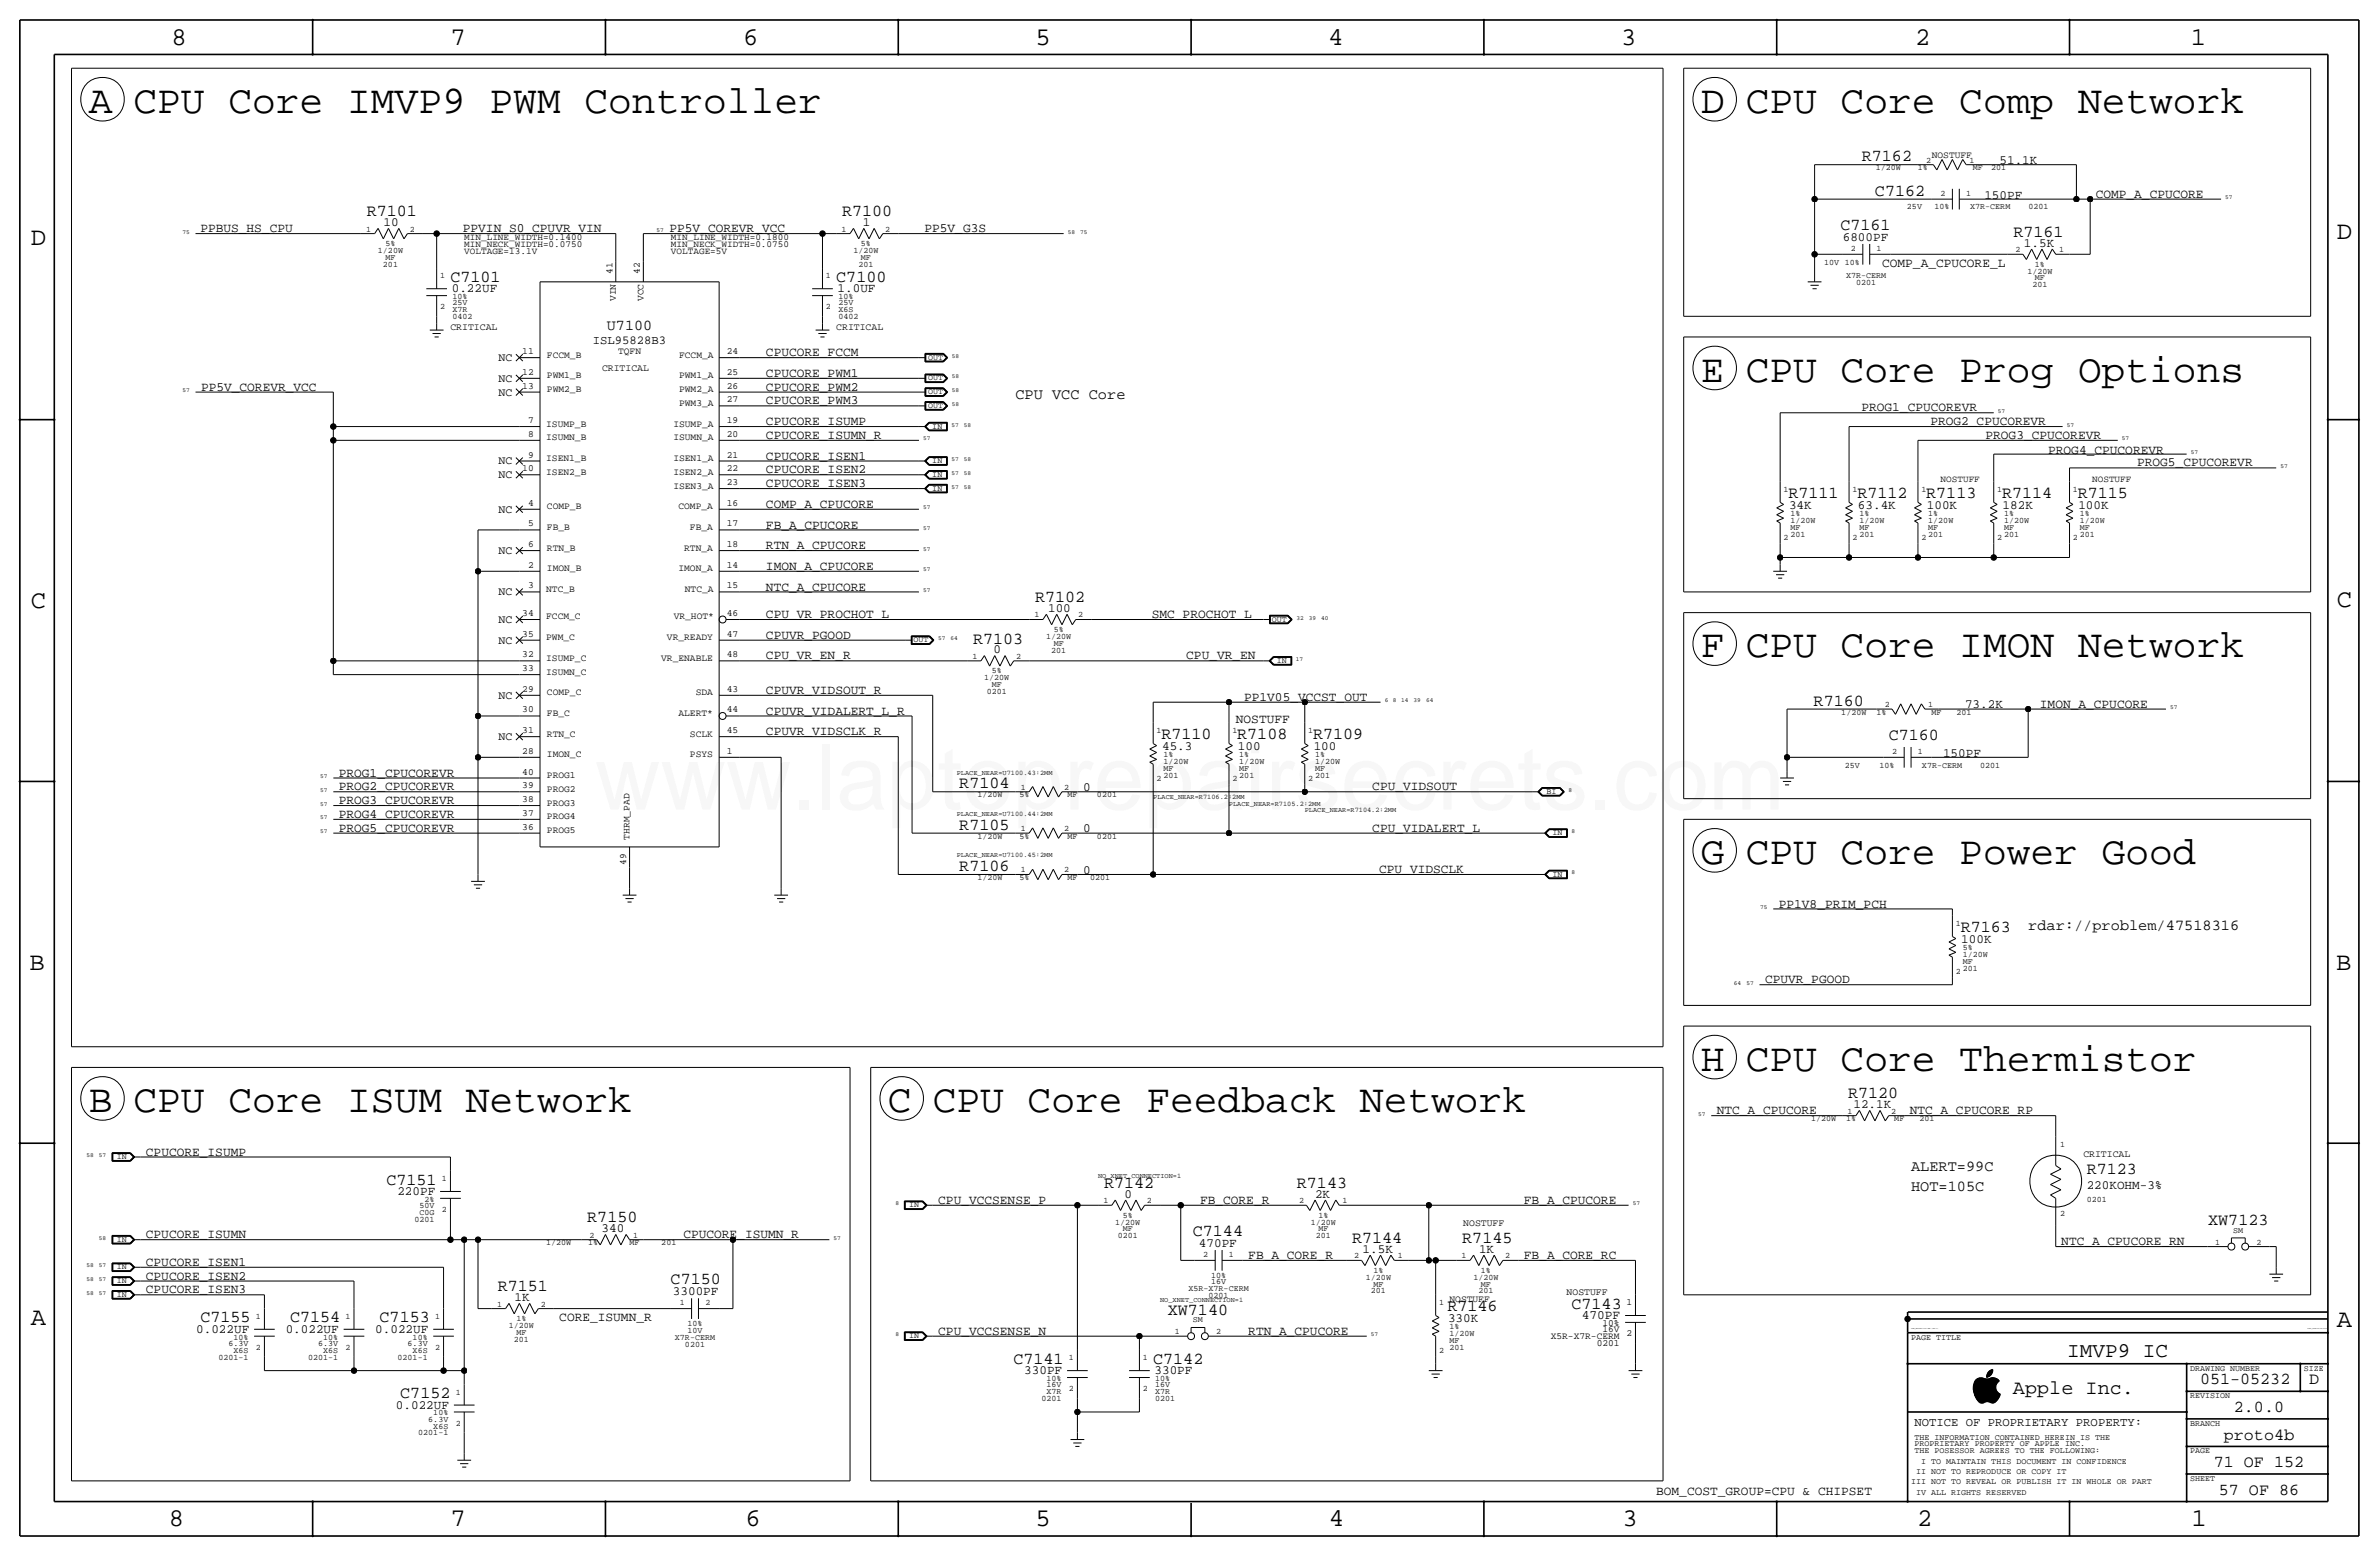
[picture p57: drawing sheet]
<svg xmlns="http://www.w3.org/2000/svg" width="877mm" height="574mm" viewBox="0 0 877 574" stroke-linecap="round" stroke-linejoin="round" font-family="sans-serif">
<defs><g id="words">
<text font-size="33.5" fill="#f00" x="219.3" y="298.4">www.laptoprepairsecrets.com</text>
<g font-size="14.6">
<text x="32.7" y="41.7">A CPU Core IMVP9 PWM Controller</text>
<text x="627.1" y="41.7">D CPU Core Comp Network</text>
<text x="627.1" y="140.7">E CPU Core Prog Options</text>
<text x="627.1" y="242.3">F CPU Core IMON Network</text>
<text x="627.1" y="318.5">G CPU Core Power Good</text>
<text x="627.1" y="394.7">H CPU Core Thermistor</text>
<text x="32.7" y="410">B CPU Core ISUM Network</text>
<text x="327.3" y="410">C CPU Core Feedback Network</text>
</g>
<g font-size="9.4">
<text x="63.2" y="16.5">8</text>
<text x="166.1" y="16.5">7</text>
<text x="274" y="16.5">6</text>
<text x="381.7" y="16.5">5</text>
<text x="489.7" y="16.5">4</text>
<text x="597.6" y="16.5">3</text>
<text x="706.1" y="16.5">2</text>
<text x="807.7" y="16.5">1</text>
<text x="861.5" y="88.1">D</text>
<text x="11.4" y="90.4">D</text>
<text x="11.4" y="224.3">C</text>
<text x="861.5" y="223.8">C</text>
<text x="10.9" y="357.6">B</text>
<text x="861.3" y="357.4">B</text>
<text x="11.4" y="488.4">A</text>
<text x="861.5" y="489.2">A</text>
<text x="62.2" y="562.6">8</text>
<text x="166.1" y="562.6">7</text>
<text x="274.8" y="562.6">6</text>
<text x="381.7" y="562.6">5</text>
<text x="489.9" y="562.6">4</text>
<text x="598.1" y="562.6">3</text>
<text x="706.8" y="562.6">2</text>
<text x="807.9" y="562.6">1</text>
</g>
<text font-size="7.7" x="762.1" y="500.1">IMVP9 IC</text>
<text font-size="7.4" x="742.1" y="513.9">Apple Inc.</text>
<g font-size="6.2">
<text x="686.4" y="59.4">R7162</text>
<text x="691.2" y="72.1">C7162</text>
<text x="135.2" y="79.8">R7101</text>
<text x="310.5" y="79.8">R7100</text>
<text x="678.5" y="84.8">C7161</text>
<text x="742.3" y="87.4">R7161</text>
<text x="166.1" y="103.9">C7101</text>
<text x="308.3" y="103.9">C7100</text>
<text x="659.3" y="183.6">R7111</text>
<text x="684.7" y="183.6">R7112</text>
<text x="710.1" y="183.6">R7113</text>
<text x="738.1" y="183.6">R7114</text>
<text x="766" y="183.6">R7115</text>
<text x="381.6" y="222">R7102</text>
<text x="358.7" y="237.2">R7103</text>
<text x="668.6" y="260.1">R7160</text>
<text x="428.2" y="272.5">R7110</text>
<text x="456.1" y="272.5">R7108</text>
<text x="484.1" y="272.5">R7109</text>
<text x="696.3" y="272.8">C7160</text>
<text x="353.7" y="290.6">R7104</text>
<text x="353.7" y="305.8">R7105</text>
<text x="353.7" y="321.1">R7106</text>
<text x="722.8" y="343.7">R7163</text>
<text x="681.3" y="404.9">R7120</text>
<text x="142.5" y="436.6">C7151</text>
<text x="407" y="437.9">R7142</text>
<text x="478.1" y="437.9">R7143</text>
<text x="769.3" y="432.8">R7123</text>
<text x="216.5" y="450.6">R7150</text>
<text x="439.8" y="455.7">C7144</text>
<text x="814.1" y="451.6">XW7123</text>
<text x="498.5" y="458.2">R7144</text>
<text x="539.1" y="458.2">R7145</text>
<text x="247.2" y="473.5">C7150</text>
<text x="183.5" y="476">R7151</text>
<text x="430.6" y="484.6">XW7140</text>
<text x="533.6" y="483.4">R7146</text>
<text x="579.4" y="482.3">C7143</text>
<text x="73.9" y="487.4">C7155</text>
<text x="106.9" y="487.4">C7154</text>
<text x="139.9" y="487.4">C7153</text>
<text x="373.6" y="502.7">C7141</text>
<text x="425.1" y="502.7">C7142</text>
<text x="147.6" y="515.4">C7152</text>
<text x="811.1" y="510.3">051-05232</text>
<text x="851.3" y="510.3">D</text>
<text x="823.6" y="520.4">2.0.0</text>
<text x="819.9" y="530.6">proto4b</text>
<text x="816.2" y="540.8">71 OF 152</text>
<text x="818" y="550.9">57 OF 86</text>
</g>
<g font-size="5.6">
<text x="223.8" y="121.7">U7100</text>
<text x="374.3" y="147.1">CPU VCC Core</text>
<text x="747.7" y="342.6">rdar://problem/47518316</text>
<text x="704.5" y="431.5">ALERT=99C</text>
<text x="704.5" y="439.2">HOT=105C</text>
</g>
<g font-size="4.7">
<text x="737.2" y="60.5">51.1K</text>
<text x="731.6" y="73.4">150PF</text>
<text x="772.6" y="72.9">COMP_A_CPUCORE</text>
<text x="141.4" y="83.3">10</text>
<text x="318.1" y="83.3">1</text>
<text x="73.9" y="85.6">PPBUS_HS_CPU</text>
<text x="170.6" y="85.6">PPVIN_S0_CPUVR_VIN</text>
<text x="246.8" y="85.6">PP5V_COREVR_VCC</text>
<text x="340.8" y="85.6">PP5V_G3S</text>
<text x="679.4" y="88.7">6800PF</text>
<text x="746.2" y="90.9">1.5K</text>
<text x="693.9" y="98.3">COMP_A_CPUCORE_L</text>
<text x="166.6" y="107.7">0.22UF</text>
<text x="308.8" y="107.7">1.0UF</text>
<text x="282.4" y="131.3">CPUCORE_FCCM</text>
<text x="282.4" y="138.9">CPUCORE_PWM1</text>
<text x="74.1" y="144">PP5V_COREVR_VCC</text>
<text x="282.4" y="144">CPUCORE_PWM2</text>
<text x="282.4" y="149.1">CPUCORE_PWM3</text>
<text x="686.3" y="151.6">PROG1_CPUCOREVR</text>
<text x="282.4" y="161.8">CPUCORE_ISUMN_R</text>
<text x="282.4" y="156.7">CPUCORE_ISUMP</text>
<text x="711.7" y="156.7">PROG2_CPUCOREVR</text>
<text x="732" y="161.8">PROG3_CPUCOREVR</text>
<text x="755.1" y="167.4">PROG4_CPUCOREVR</text>
<text x="282.4" y="169.4">CPUCORE_ISEN1</text>
<text x="787.9" y="171.9">PROG5_CPUCOREVR</text>
<text x="282.4" y="174.5">CPUCORE_ISEN2</text>
<text x="282.4" y="179.6">CPUCORE_ISEN3</text>
<text x="282.4" y="187.2">COMP_A_CPUCORE</text>
<text x="659.6" y="187.5">34K</text>
<text x="685" y="187.5">63.4K</text>
<text x="710.4" y="187.5">100K</text>
<text x="738.3" y="187.5">182K</text>
<text x="766.2" y="187.5">100K</text>
<text x="282.4" y="194.8">FB_A_CPUCORE</text>
<text x="282.4" y="202.4">RTN_A_CPUCORE</text>
<text x="282.4" y="210">IMON_A_CPUCORE</text>
<text x="282.4" y="217.7">NTC_A_CPUCORE</text>
<text x="282.4" y="227.8">CPU_VR_PROCHOT_L</text>
<text x="386.4" y="225.6">100</text>
<text x="424.6" y="227.8">SMC_PROCHOT_L</text>
<text x="282.4" y="235.4">CPUVR_PGOOD</text>
<text x="282.4" y="243.1">CPU_VR_EN_R</text>
<text x="366.3" y="240.8">0</text>
<text x="437.3" y="243.1">CPU_VR_EN</text>
<text x="282.4" y="255.8">CPUVR_VIDSOUT_R</text>
<text x="282.4" y="263.4">CPUVR_VIDALERT_L_R</text>
<text x="458.7" y="258.3">PP1V05_VCCST_OUT</text>
<text x="724.5" y="261.1">73.2K</text>
<text x="752.1" y="260.8">IMON_A_CPUCORE</text>
<text x="455.6" y="266.4">NOSTUFF</text>
<text x="282.4" y="271">CPUVR_VIDSCLK_R</text>
<text x="428.4" y="276.4">45.3</text>
<text x="456.4" y="276.4">100</text>
<text x="484.3" y="276.4">100</text>
<text x="716.3" y="279.2">150PF</text>
<text x="124.9" y="286.2">PROG1_CPUCOREVR</text>
<text x="124.9" y="291.3">PROG2_CPUCOREVR</text>
<text x="399.4" y="291.6">0</text>
<text x="505.9" y="291.3">CPU_VIDSOUT</text>
<text x="124.9" y="296.4">PROG3_CPUCOREVR</text>
<text x="124.9" y="301.5">PROG4_CPUCOREVR</text>
<text x="124.9" y="306.6">PROG5_CPUCOREVR</text>
<text x="399.4" y="306.8">0</text>
<text x="505.9" y="306.6">CPU_VIDALERT_L</text>
<text x="399.4" y="322.1">0</text>
<text x="508.5" y="321.8">CPU_VIDSCLK</text>
<text x="655.8" y="334.5">PP1V8_PRIM_PCH</text>
<text x="723.1" y="347.5">100K</text>
<text x="650.7" y="362.5">CPUVR_PGOOD</text>
<text x="632.9" y="410.7">NTC_A_CPUCORE</text>
<text x="683.3" y="408.4">12.1K</text>
<text x="704.1" y="410.7">NTC_A_CPUCORE_RP</text>
<text x="53.8" y="426">CPUCORE_ISUMP</text>
<text x="146.5" y="440.4">220PF</text>
<text x="345.9" y="443.7">CPU_VCCSENSE_P</text>
<text x="414.6" y="441.5">0</text>
<text x="442.4" y="443.7">FB_CORE_R</text>
<text x="484.8" y="441.5">2K</text>
<text x="561.8" y="443.7">FB_A_CPUCORE</text>
<text x="769.3" y="438.2">220KOHM-3%</text>
<text x="221.8" y="454.2">340</text>
<text x="53.8" y="456.4">CPUCORE_ISUMN</text>
<text x="251.9" y="456.4">CPUCORE_ISUMN_R</text>
<text x="442" y="459.5">470PF</text>
<text x="502.3" y="461.8">1.5K</text>
<text x="545.3" y="461.8">1K</text>
<text x="759.9" y="459">NTC_A_CPUCORE_RN</text>
<text x="53.8" y="466.6">CPUCORE_ISEN1</text>
<text x="460.2" y="464.1">FB_A_CORE_R</text>
<text x="561.8" y="464.1">FB_A_CORE_RC</text>
<text x="53.8" y="471.7">CPUCORE_ISEN2</text>
<text x="53.8" y="476.8">CPUCORE_ISEN3</text>
<text x="189.7" y="479.6">1K</text>
<text x="248.1" y="477.3">3300PF</text>
<text x="72.3" y="491.2">0.022UF</text>
<text x="105.3" y="491.2">0.022UF</text>
<text x="138.4" y="491.2">0.022UF</text>
<text x="206.2" y="486.9">CORE_ISUMN_R</text>
<text x="345.9" y="492">CPU_VCCSENSE_N</text>
<text x="460.2" y="492">RTN_A_CPUCORE</text>
<text x="533.8" y="487.2">330K</text>
<text x="583.2" y="486.2">470PF</text>
<text x="377.6" y="506.5">330PF</text>
<text x="425.6" y="506.5">330PF</text>
<text x="146" y="519.2">0.022UF</text>
<text x="610.6" y="550.9">BOM_COST_GROUP=CPU &amp; CHIPSET</text>
</g>
<g font-size="4.5">
<text x="218.6" y="126.8">ISL95828B3</text>
<text x="705.8" y="525.5">NOTICE OF PROPRIETARY PROPERTY:</text>
</g>
<g font-size="4.3">
<text x="183.8" y="133.1">NC</text>
<text x="183.8" y="140.7">NC</text>
<text x="183.8" y="145.8">NC</text>
<text x="183.8" y="171.2">NC</text>
<text x="183.8" y="176.3">NC</text>
<text x="183.8" y="189">NC</text>
<text x="183.8" y="204.2">NC</text>
<text x="183.8" y="219.5">NC</text>
<text x="183.8" y="229.6">NC</text>
<text x="183.8" y="237.2">NC</text>
<text x="183.8" y="257.6">NC</text>
<text x="183.8" y="272.8">NC</text>
</g>
<g font-size="3.6">
<text x="166.1" y="121.7">CRITICAL</text>
<text x="308.3" y="121.7">CRITICAL</text>
<text x="221.9" y="136.9">CRITICAL</text>
<text x="768.1" y="426.5">CRITICAL</text>
<text x="539.5" y="451.9">NOSTUFF</text>
<text x="577.6" y="477.3">NOSTUFF</text>
</g>
<g font-size="3.5">
<text x="712.2" y="58.1">NOSTUFF</text>
<text x="171.1" y="88.6">MIN_LINE_WIDTH=0.1400</text>
<text x="247.3" y="88.6">MIN_LINE_WIDTH=0.1800</text>
<text x="171.1" y="93.7">VOLTAGE=13.1V</text>
<text x="171.1" y="91.2">MIN_NECK_WIDTH=0.0750</text>
<text x="247.3" y="91.2">MIN_NECK_WIDTH=0.0750</text>
<text x="247.3" y="93.7">VOLTAGE=5V</text>
<text x="225.8" y="101.1" transform="rotate(-90 225.8 101.1)">41</text>
<text x="235.9" y="101.1" transform="rotate(-90 235.9 101.1)">42</text>
<text x="227" y="111" transform="rotate(-90 227 111)">VIN</text>
<text x="237.2" y="111" transform="rotate(-90 237.2 111)">VCC</text>
<text x="192.6" y="130.5">11</text>
<text x="201.6" y="131.8">FCCM_B</text>
<text x="227.9" y="130.5">TQFN</text>
<text x="250.4" y="131.8">FCCM_A</text>
<text x="267.9" y="130.5">24</text>
<text x="192.6" y="143.2">13</text>
<text x="192.6" y="138.2">12</text>
<text x="201.6" y="139.4">PWM1_B</text>
<text x="250.4" y="139.4">PWM1_A</text>
<text x="267.9" y="143.2">26</text>
<text x="267.9" y="138.2">25</text>
<text x="201.6" y="144.5">PWM2_B</text>
<text x="250.4" y="149.6">PWM3_A</text>
<text x="250.4" y="144.5">PWM2_A</text>
<text x="267.9" y="148.3">27</text>
<text x="194.7" y="155.9">7</text>
<text x="267.9" y="155.9">19</text>
<text x="194.7" y="161">8</text>
<text x="201.4" y="157.2">ISUMP_B</text>
<text x="248.3" y="157.2">ISUMP_A</text>
<text x="267.9" y="161">20</text>
<text x="201.4" y="162.3">ISUMN_B</text>
<text x="248.3" y="162.3">ISUMN_A</text>
<text x="192.6" y="173.7">10</text>
<text x="194.7" y="168.6">9</text>
<text x="201.4" y="169.9">ISEN1_B</text>
<text x="248.3" y="169.9">ISEN1_A</text>
<text x="267.9" y="173.7">22</text>
<text x="267.9" y="168.6">21</text>
<text x="201.4" y="175">ISEN2_B</text>
<text x="248.3" y="175">ISEN2_A</text>
<text x="267.9" y="178.8">23</text>
<text x="715.4" y="177.5">NOSTUFF</text>
<text x="771.3" y="177.5">NOSTUFF</text>
<text x="248.3" y="180.1">ISEN3_A</text>
<text x="194.7" y="186.4">4</text>
<text x="201.6" y="187.7">COMP_B</text>
<text x="250.1" y="187.7">COMP_A</text>
<text x="267.9" y="186.4">16</text>
<text x="194.7" y="194">5</text>
<text x="201.6" y="195.3">FB_B</text>
<text x="254.4" y="195.3">FB_A</text>
<text x="267.9" y="194">17</text>
<text x="194.7" y="201.7">6</text>
<text x="201.6" y="202.9">RTN_B</text>
<text x="252.2" y="202.9">RTN_A</text>
<text x="267.9" y="201.7">18</text>
<text x="194.7" y="209.3">2</text>
<text x="267.9" y="209.3">14</text>
<text x="201.6" y="210.6">IMON_B</text>
<text x="250.1" y="210.6">IMON_A</text>
<text x="194.7" y="216.9">3</text>
<text x="201.4" y="218.2">NTC_B</text>
<text x="252.5" y="218.2">NTC_A</text>
<text x="267.9" y="216.9">15</text>
<text x="192.6" y="227.1">34</text>
<text x="267.9" y="227.1">46</text>
<text x="201.4" y="228.3">FCCM_C</text>
<text x="248.4" y="228.3">VR_HOT*</text>
<text x="192.6" y="234.7">35</text>
<text x="201.4" y="236">PWM_C</text>
<text x="245.9" y="236">VR_READY</text>
<text x="267.9" y="234.7">47</text>
<text x="192.6" y="242.3">32</text>
<text x="201.4" y="243.6">ISUMP_C</text>
<text x="243.8" y="243.6">VR_ENABLE</text>
<text x="267.9" y="242.3">48</text>
<text x="192.6" y="247.4">33</text>
<text x="201.4" y="248.7">ISUMN_C</text>
<text x="192.6" y="255">29</text>
<text x="201.6" y="256.3">COMP_C</text>
<text x="256.5" y="256.3">SDA</text>
<text x="267.9" y="255">43</text>
<text x="192.6" y="262.6">30</text>
<text x="201.6" y="263.9">FB_C</text>
<text x="250.1" y="263.9">ALERT*</text>
<text x="267.9" y="262.6">44</text>
<text x="192.6" y="270.2">31</text>
<text x="201.6" y="271.5">RTN_C</text>
<text x="254.4" y="271.5">SCLK</text>
<text x="267.9" y="270.2">45</text>
<text x="192.6" y="277.9">28</text>
<text x="201.6" y="279.1">IMON_C</text>
<text x="254.4" y="279.1">PSYS</text>
<text x="267.9" y="277.9">1</text>
<text x="192.6" y="285.5">40</text>
<text x="201.6" y="286.8">PROG1</text>
<text x="192.6" y="290.6">39</text>
<text x="201.6" y="291.8">PROG2</text>
<text x="192.6" y="295.6">38</text>
<text x="201.6" y="296.9">PROG3</text>
<text x="192.6" y="305.8">36</text>
<text x="192.6" y="300.7">37</text>
<text x="201.6" y="302">PROG4</text>
<text x="201.6" y="307.1">PROG5</text>
<text x="232.1" y="309.5" transform="rotate(-90 232.1 309.5)">THRM_PAD</text>
<text x="230.8" y="318.8" transform="rotate(-90 230.8 318.8)">49</text>
<text x="534.4" y="479.8">NOSTUFF</text>
<text x="599.6" y="481.1">1</text>
<text x="590.8" y="491">16V</text>
<text x="590.8" y="488.7">10%</text>
<text x="571.7" y="493.5">X5R-X7R-CERM</text>
<text x="588.6" y="496.1">0201</text>
<text x="599.6" y="492.5">2</text>
</g>
<g font-size="3.1">
<text x="710.1" y="59.9">2</text>
<text x="726.1" y="59.9">1</text>
<text x="691.5" y="62.7">1/20W</text>
<text x="707" y="62.7">1%</text>
<text x="727.3" y="62.7">MF</text>
<text x="734" y="62.7">201</text>
<text x="703" y="77.2">25V</text>
<text x="713.2" y="77.2">10%</text>
<text x="715.4" y="72.1">2</text>
<text x="724.9" y="72.1">1</text>
<text x="726.4" y="77.2">X7R-CERM</text>
<text x="747.8" y="77.2">0201</text>
<text x="135" y="85.3">1</text>
<text x="151.1" y="85.3">2</text>
<text x="310.3" y="85.3">1</text>
<text x="326.3" y="85.3">2</text>
<text x="139.3" y="93.2">1/20W</text>
<text x="142.1" y="90.7">5%</text>
<text x="142.1" y="95.8">MF</text>
<text x="314.6" y="93.2">1/20W</text>
<text x="317.4" y="90.7">5%</text>
<text x="317.4" y="95.8">MF</text>
<text x="682.4" y="92.5">2</text>
<text x="691.8" y="92.5">1</text>
<text x="743.1" y="93">2</text>
<text x="759.2" y="93">1</text>
<text x="141.2" y="98.3">201</text>
<text x="316.5" y="98.3">201</text>
<text x="672.6" y="97.5">10V 10%</text>
<text x="747.4" y="100.8">1/20W</text>
<text x="750.2" y="98.3">1%</text>
<text x="162.3" y="102.6">1</text>
<text x="304.5" y="102.6">1</text>
<text x="680.6" y="102.6">X7R-CERM</text>
<text x="684.3" y="105.2">0201</text>
<text x="749.3" y="105.9">201</text>
<text x="750.2" y="103.4">MF</text>
<text x="166.8" y="110.2">10%</text>
<text x="166.8" y="112.5">25V</text>
<text x="309.1" y="110.2">10%</text>
<text x="309.1" y="112.5">25V</text>
<text x="162.3" y="114">2</text>
<text x="166.8" y="115.1">X7R</text>
<text x="166.8" y="117.6">0402</text>
<text x="304.5" y="114">2</text>
<text x="309.1" y="115.1">X6S</text>
<text x="309.1" y="117.6">0402</text>
<text x="342.1" y="132.6">OUT</text>
<text x="342.1" y="140.2">OUT</text>
<text x="342.1" y="145.3">OUT</text>
<text x="342.1" y="150.4">OUT</text>
<text x="343.7" y="158">IN</text>
<text x="343.7" y="170.7">IN</text>
<text x="343.7" y="175.8">IN</text>
<text x="343.7" y="180.8">IN</text>
<text x="657.6" y="181.4">1</text>
<text x="683" y="181.4">1</text>
<text x="708.4" y="181.4">1</text>
<text x="736.3" y="181.4">1</text>
<text x="764.2" y="181.4">1</text>
<text x="660.1" y="190.2">1%</text>
<text x="685.5" y="190.2">1%</text>
<text x="710.9" y="190.2">1%</text>
<text x="738.8" y="190.2">1%</text>
<text x="766.8" y="190.2">1%</text>
<text x="660.1" y="192.8">1/20W</text>
<text x="660.1" y="195.3">MF</text>
<text x="660.1" y="197.9">201</text>
<text x="685.5" y="197.9">201</text>
<text x="685.5" y="195.3">MF</text>
<text x="685.5" y="192.8">1/20W</text>
<text x="710.9" y="197.9">201</text>
<text x="710.9" y="195.3">MF</text>
<text x="710.9" y="192.8">1/20W</text>
<text x="738.8" y="197.9">201</text>
<text x="738.8" y="195.3">MF</text>
<text x="738.8" y="192.8">1/20W</text>
<text x="766.8" y="197.9">201</text>
<text x="766.8" y="195.3">MF</text>
<text x="766.8" y="192.8">1/20W</text>
<text x="657.6" y="199.1">2</text>
<text x="683" y="199.1">2</text>
<text x="708.4" y="199.1">2</text>
<text x="736.3" y="199.1">2</text>
<text x="764.2" y="199.1">2</text>
<text x="381.4" y="227.6">1</text>
<text x="397.5" y="227.6">2</text>
<text x="388.5" y="232.9">5%</text>
<text x="468.8" y="229.1">OUT</text>
<text x="336.8" y="236.7">OUT</text>
<text x="385.7" y="235.5">1/20W</text>
<text x="388.5" y="238">MF</text>
<text x="358.5" y="242.8">1</text>
<text x="374.6" y="242.8">2</text>
<text x="387.6" y="240.5">201</text>
<text x="470.7" y="244.3">IN</text>
<text x="362.9" y="250.7">1/20W</text>
<text x="365.6" y="248.2">5%</text>
<text x="363.8" y="255.8">0201</text>
<text x="365.6" y="253.2">MF</text>
<text x="678.8" y="263.4">1/20W</text>
<text x="691.8" y="263.4">1%</text>
<text x="694.8" y="260.6">2</text>
<text x="710.9" y="260.6">1</text>
<text x="712.1" y="263.4">MF</text>
<text x="721.3" y="263.4">201</text>
<text x="426.4" y="270.3">1</text>
<text x="454.4" y="270.3">1</text>
<text x="482.3" y="270.3">1</text>
<text x="429" y="281.7">1/20W</text>
<text x="429" y="279.1">1%</text>
<text x="456.9" y="279.1">1%</text>
<text x="456.9" y="281.7">1/20W</text>
<text x="484.8" y="281.7">1/20W</text>
<text x="484.8" y="279.1">1%</text>
<text x="697.6" y="277.9">2</text>
<text x="707.1" y="277.9">1</text>
<text x="429" y="284.2">MF</text>
<text x="429" y="286.8">201</text>
<text x="456.9" y="284.2">MF</text>
<text x="456.9" y="286.8">201</text>
<text x="484.8" y="284.2">MF</text>
<text x="484.8" y="286.8">201</text>
<text x="680.2" y="283">25V</text>
<text x="692.9" y="283">10%</text>
<text x="708.6" y="283">X7R-CERM</text>
<text x="730.1" y="283">0201</text>
<text x="360.3" y="293.9">1/20W</text>
<text x="375.8" y="293.9">5%</text>
<text x="376.3" y="291.1">1</text>
<text x="392.4" y="291.1">2</text>
<text x="393.6" y="293.9">MF</text>
<text x="404.4" y="293.9">0201</text>
<text x="426.4" y="288">2</text>
<text x="454.4" y="288">2</text>
<text x="482.3" y="288">2</text>
<text x="570.2" y="292.6">BI</text>
<text x="360.3" y="309.1">1/20W</text>
<text x="375.8" y="309.1">5%</text>
<text x="376.3" y="306.3">1</text>
<text x="392.4" y="306.3">2</text>
<text x="393.6" y="309.1">MF</text>
<text x="404.4" y="309.1">0201</text>
<text x="572.3" y="307.8">IN</text>
<text x="376.3" y="321.6">1</text>
<text x="392.4" y="321.6">2</text>
<text x="572.3" y="323.1">IN</text>
<text x="360.3" y="324.4">1/20W</text>
<text x="375.8" y="324.4">5%</text>
<text x="393.6" y="324.4">MF</text>
<text x="401.9" y="324.4">0201</text>
<text x="721.1" y="341.4">1</text>
<text x="723.6" y="352.8">1/20W</text>
<text x="723.6" y="350.3">5%</text>
<text x="721.1" y="359.2">2</text>
<text x="723.6" y="357.9">201</text>
<text x="723.6" y="355.3">MF</text>
<text x="667.7" y="413.3">1/20W</text>
<text x="680.6" y="413.3">1%</text>
<text x="681.1" y="410.5">1</text>
<text x="697.2" y="410.5">2</text>
<text x="698.4" y="413.3">MF</text>
<text x="707.6" y="413.3">201</text>
<text x="759.5" y="422.7">1</text>
<text x="43.1" y="427.2">IN</text>
<text x="162.9" y="435.4">1</text>
<text x="156.5" y="443">2%</text>
<text x="406.8" y="443.5">1</text>
<text x="422.9" y="443.5">2</text>
<text x="478.9" y="443.5">2</text>
<text x="495" y="443.5">1</text>
<text x="769.3" y="443">0201</text>
<text x="154.7" y="447.8">C0G</text>
<text x="154.7" y="445.3">50V</text>
<text x="162.9" y="446.8">2</text>
<text x="335.2" y="445">IN</text>
<text x="413.9" y="448.8">5%</text>
<text x="486" y="448.8">1%</text>
<text x="759.5" y="448.1">2</text>
<text x="152.8" y="450.3">0201</text>
<text x="411.1" y="451.4">1/20W</text>
<text x="413.9" y="453.9">MF</text>
<text x="483.3" y="451.4">1/20W</text>
<text x="486" y="453.9">MF</text>
<text x="823.3" y="454.4">SM</text>
<text x="43.1" y="457.7">IN</text>
<text x="201.3" y="459">1/20W</text>
<text x="216.8" y="459">1%</text>
<text x="217.3" y="456.2">2</text>
<text x="232" y="459">MF</text>
<text x="233.4" y="456.2">1</text>
<text x="243.8" y="459">201</text>
<text x="412" y="456.4">0201</text>
<text x="485.1" y="456.4">201</text>
<text x="816.7" y="458.7">1</text>
<text x="831.9" y="458.7">2</text>
<text x="43.1" y="467.9">IN</text>
<text x="443.6" y="463.3">2</text>
<text x="453.1" y="463.3">1</text>
<text x="499.2" y="463.8">2</text>
<text x="515.3" y="463.8">1</text>
<text x="538.9" y="463.8">1</text>
<text x="554.9" y="463.8">2</text>
<text x="43.1" y="472.9">IN</text>
<text x="446.5" y="470.9">10%</text>
<text x="446.5" y="473.5">16V</text>
<text x="503.6" y="471.7">1/20W</text>
<text x="506.4" y="469.1">1%</text>
<text x="543.2" y="471.7">1/20W</text>
<text x="546" y="469.1">1%</text>
<text x="43.1" y="478">IN</text>
<text x="438.2" y="476">X5R-X7R-CERM</text>
<text x="445.6" y="478.5">0201</text>
<text x="505.4" y="476.8">201</text>
<text x="506.4" y="474.2">MF</text>
<text x="545.1" y="476.8">201</text>
<text x="546" y="474.2">MF</text>
<text x="183.3" y="481.6">1</text>
<text x="199.3" y="481.6">2</text>
<text x="250.6" y="481.1">1</text>
<text x="260" y="481.1">2</text>
<text x="530.6" y="481.1">1</text>
<text x="94.4" y="486.2">1</text>
<text x="127.4" y="486.2">1</text>
<text x="160.4" y="486.2">1</text>
<text x="187.6" y="489.5">1/20W</text>
<text x="190.4" y="486.9">1%</text>
<text x="190.4" y="492">MF</text>
<text x="253.5" y="488.7">10%</text>
<text x="253.5" y="491.2">10V</text>
<text x="433.1" y="491.7">1</text>
<text x="439.8" y="487.4">SM</text>
<text x="448.4" y="491.7">2</text>
<text x="534.4" y="490">1%</text>
<text x="84.2" y="496.1">6.3V</text>
<text x="86.1" y="493.8">10%</text>
<text x="94.4" y="497.6">2</text>
<text x="117.3" y="496.1">6.3V</text>
<text x="119.1" y="493.8">10%</text>
<text x="127.4" y="497.6">2</text>
<text x="150.3" y="496.1">6.3V</text>
<text x="152.1" y="493.8">10%</text>
<text x="160.4" y="497.6">2</text>
<text x="189.5" y="494.5">201</text>
<text x="248.8" y="493.8">X7R-CERM</text>
<text x="252.5" y="496.3">0201</text>
<text x="335.2" y="493.3">IN</text>
<text x="534.4" y="497.6">201</text>
<text x="534.4" y="495">MF</text>
<text x="534.4" y="492.5">1/20W</text>
<text x="704.5" y="493.8">PAGE TITLE</text>
<text x="80.5" y="501.1">0201-1</text>
<text x="86.1" y="498.6">X6S</text>
<text x="113.6" y="501.1">0201-1</text>
<text x="119.1" y="498.6">X6S</text>
<text x="146.6" y="501.1">0201-1</text>
<text x="152.1" y="498.6">X6S</text>
<text x="394.1" y="501.4">1</text>
<text x="421.3" y="501.4">1</text>
<text x="530.6" y="498.9">2</text>
<text x="385.8" y="509">10%</text>
<text x="425.9" y="509">10%</text>
<text x="807.4" y="505.2">DRAWING NUMBER</text>
<text x="849.3" y="505.2">SIZE</text>
<text x="168" y="514.1">1</text>
<text x="385.8" y="511.3">16V</text>
<text x="385.8" y="513.8">X7R</text>
<text x="394.1" y="512.8">2</text>
<text x="421.3" y="512.8">2</text>
<text x="425.9" y="513.8">X7R</text>
<text x="425.9" y="511.3">16V</text>
<text x="807.4" y="515.4">REVISION</text>
<text x="159.8" y="521.7">10%</text>
<text x="384" y="516.4">0201</text>
<text x="425.9" y="516.4">0201</text>
<text x="157.9" y="524">6.3V</text>
<text x="159.8" y="526.5">X6S</text>
<text x="168" y="525.5">2</text>
<text x="807.4" y="525.5">BRANCH</text>
<text x="154.2" y="529.1">0201-1</text>
<text x="705.8" y="533.1">PROPRIETARY PROPERTY OF APPLE INC.</text>
<text x="705.8" y="530.6">THE INFORMATION CONTAINED HEREIN IS THE</text>
<text x="705.8" y="535.7">THE POSESSOR AGREES TO THE FOLLOWING:</text>
<text x="708.2" y="539.5">I TO MAINTAIN THIS DOCUMENT IN CONFIDENCE</text>
<text x="807.4" y="535.7">PAGE</text>
<text x="706.4" y="543.3">II NOT TO REPRODUCE OR COPY IT</text>
<text x="807.4" y="545.8">SHEET</text>
<text x="704.5" y="547.1">III NOT TO REVEAL OR PUBLISH IT IN WHOLE OR PART</text>
<text x="706.4" y="550.9">IV ALL RIGHTS RESERVED</text>
</g>
<g font-size="2.6">
<text x="352.8" y="285.5">PLACE_NEAR=U7100.43:2MM</text>
<text x="425.1" y="294.4">PLACE_NEAR=R7106.2:2MM</text>
<text x="453.1" y="296.9">PLACE_NEAR=R7105.2:2MM</text>
<text x="481" y="299.5">PLACE_NEAR=R7104.2:2MM</text>
<text x="352.8" y="300.7">PLACE_NEAR=U7100.44:2MM</text>
<text x="352.8" y="316">PLACE_NEAR=U7100.45:2MM</text>
<text x="404.8" y="434.1">NO_XNET_CONNECTION=1</text>
<text x="427.7" y="479.8">NO_XNET_CONNECTION=1</text>
</g>
<g font-size="2.3">
<text x="820.4" y="73.4">57</text>
<text x="67.3" y="86.1">75</text>
<text x="242" y="85.6">57</text>
<text x="393.6" y="86.1">58</text>
<text x="398.2" y="86.1">75</text>
<text x="350.9" y="131.8">58</text>
<text x="350.9" y="139.4">58</text>
<text x="67.3" y="144.5">57</text>
<text x="350.9" y="149.6">58</text>
<text x="350.9" y="144.5">58</text>
<text x="736.6" y="152.1">57</text>
<text x="350.8" y="157.2">57</text>
<text x="355.3" y="157.2">58</text>
<text x="762" y="157.2">57</text>
<text x="340.3" y="162.3">57</text>
<text x="782.3" y="162.3">57</text>
<text x="807.7" y="167.4">57</text>
<text x="350.8" y="169.9">57</text>
<text x="355.3" y="169.9">58</text>
<text x="840.7" y="172.5">57</text>
<text x="350.8" y="175">57</text>
<text x="355.3" y="175">58</text>
<text x="350.8" y="180.1">57</text>
<text x="355.3" y="180.1">58</text>
<text x="340.3" y="187.7">57</text>
<text x="340.3" y="195.3">57</text>
<text x="340.3" y="202.9">57</text>
<text x="340.3" y="210.6">57</text>
<text x="340.3" y="218.2">57</text>
<text x="477.9" y="228.3">32</text>
<text x="482.5" y="228.3">39</text>
<text x="487.1" y="228.3">40</text>
<text x="345.8" y="236">57</text>
<text x="350.4" y="236">64</text>
<text x="477.8" y="243.6">17</text>
<text x="510.5" y="258.8">6</text>
<text x="513.5" y="258.8">8</text>
<text x="516.6" y="258.8">14</text>
<text x="521.2" y="258.8">39</text>
<text x="525.7" y="258.8">64</text>
<text x="800.1" y="261.4">57</text>
<text x="118.1" y="286.8">57</text>
<text x="118.1" y="291.8">57</text>
<text x="578.3" y="291.8">8</text>
<text x="118.1" y="296.9">57</text>
<text x="118.1" y="302">57</text>
<text x="118.1" y="307.1">57</text>
<text x="579.4" y="307.1">8</text>
<text x="579.4" y="322.3">8</text>
<text x="648.9" y="335">75</text>
<text x="639.3" y="363">64</text>
<text x="643.8" y="363">57</text>
<text x="626.1" y="411.2">57</text>
<text x="31.9" y="426.5">58</text>
<text x="36.5" y="426.5">57</text>
<text x="330.1" y="444.2">8</text>
<text x="601.9" y="444.3">57</text>
<text x="36.5" y="456.9">58</text>
<text x="307.3" y="456.9">57</text>
<text x="31.9" y="467.1">58</text>
<text x="36.5" y="467.1">57</text>
<text x="31.9" y="472.2">58</text>
<text x="36.5" y="472.2">57</text>
<text x="31.9" y="477.3">58</text>
<text x="36.5" y="477.3">57</text>
<text x="330.1" y="492.5">8</text>
<text x="505.4" y="492.5">57</text>
</g>
<g font-size=".6">
<text x="704.5" y="490">SYNC_MASTER=J140 MLB (CNL-Y)</text>
<text x="850.7" y="490">SYNC_DATE=06/29/2018</text>
</g>
</g></defs>
<g fill="none" stroke="#000" stroke-width=".37">
<path d="M26.4 25.1v360.7zM26.4 25.1h586.7zM613.1 25.1v360.7zM620.7 25.1v91.5zM620.7 25.1h231.2zM851.9 25.1v91.5zM716 58.8l1.9 3.8zM716 58.8l-2 3.8zM719.8 58.8l1.9 3.8zM719.8 58.8l-1.9 3.8zM723.6 58.8l-1.9 3.8zM723.6 58.8l1.3 1.9z"/>
<path d="M669 60.7h38.1zM669 60.7v12.7zM669 73.4v20.3zM669 73.4h43.2zM707.1 60.7h5.7zM712.2 73.4h7.6zM712.8 60.7l1.2 1.9zM719.8 69.6v7.6zM722.3 73.4h7.6zM722.3 69.6v7.6zM724.9 60.7h5zM729.9 73.4h35.6z"/>
<path d="M729.9 60.7h35.6zM765.5 73.4h5.1zM765.5 60.7v12.7zM770.6 73.4v20.3zM770.6 73.4h48.2zM72.1 86.1h60.9zM133 86.1h5.1zM139.4 84.2l1.9 3.8zM139.4 84.2l-1.3 1.9zM143.2 84.2l-1.9 3.8zM143.2 84.2l1.9 3.8zM147 84.2l-1.9 3.8z"/>
<path d="M147 84.2l1.9 3.8zM150.2 86.1l-1.3 1.9zM150.2 86.1h5.7zM155.9 86.1h5.1zM161 86.1h66zM161 86.1v12.7zM161 98.8v7.6zM227 86.1v10.2zM227 96.3v7.6zM237.2 86.1v10.2zM237.2 96.3v7.6zM237.2 86.1h66z"/>
<path d="M303.2 86.1h5.1zM303.2 86.1v12.7zM303.2 98.8v7.6zM308.3 86.1h5.1zM314.7 84.2l1.9 3.8zM314.7 84.2l-1.3 1.9zM318.5 84.2l-1.9 3.8zM318.5 84.2l1.9 3.8zM322.3 84.2l-1.9 3.8zM322.3 84.2l1.9 3.8zM325.5 86.1h5.7zM325.5 86.1l-1.3 1.9z"/>
<path d="M331.2 86.1h60.9zM669 93.7v7.6zM669 93.7h10.1zM679.1 93.7h7.7zM686.8 89.9v7.6zM689.3 89.9v7.6zM689.3 93.7h7.6zM696.9 93.7h43.2zM740.1 93.7h5.7zM745.8 93.7l1.3 2zM749 91.8l1.9 3.9zM749 91.8l-1.9 3.9z"/>
<path d="M752.8 91.8l1.9 3.9zM752.8 91.8l-1.9 3.9zM756.6 91.8l-1.9 3.9zM756.6 91.8l1.3 1.9zM757.9 93.7h5.1zM763 93.7h7.6zM157.2 109h7.6zM157.2 106.4h7.6zM161 116.6v2.5zM161 119.1v2.6zM161 109v7.6zM199.1 103.9v208.3z"/>
<path d="M199.1 103.9h66zM265.1 103.9v208.3zM299.4 109h7.6zM299.4 106.4h7.6zM303.2 116.6v2.5zM303.2 119.1v2.6zM303.2 109v7.6zM620.7 116.6h231.2zM666.4 103.9h5.1zM667.5 105.2h3zM668.2 106.4h1.5zM669 101.3v2.6z"/>
<path d="M158.4 121.7h5.1zM159.5 122.9h3zM160.2 124.2h1.5zM190.2 138.2l2.5 2.5zM190.2 130.6l2.5 2.5zM191.5 139.4h7.6zM191.5 131.8h7.6zM192.7 138.2l-2.5 2.5zM192.7 130.6l-2.5 2.5zM265.1 139.4h7.6zM265.1 131.8h7.6zM272.7 131.8h66.1z"/>
<path d="M272.7 139.4h66.1zM300.7 121.7h5.1zM301.7 122.9h3zM302.5 124.2h1.5zM338.8 131.8h2.5zM338.8 139.4h2.5zM341 130.3v3.1zM341 133.4h6.8zM341 137.9v3.1zM341 130.3h6.8zM341 137.9h6.8zM341.1 130.4h6.7z"/>
<path d="M341.1 138h6.7zM341.1 130.4v2.9zM341.1 133.3h6.7zM341.1 138v2.9zM341.2 130.5v2.7zM341.2 133.2h6.5zM341.2 138.1v2.7zM341.2 130.5h6.5zM341.2 138.1h6.5zM341.3 130.6h6.4zM341.3 130.6v2.5zM341.3 133.1h6.4z"/>
<path d="M341.3 138.2h6.4zM341.3 138.2v2.5zM347.7 130.6l1.2 1.2zM347.7 138.2l1.2 1.2zM347.7 133.2l1.4-1.4zM347.7 130.5l1.4 1.3zM347.7 138.1l1.4 1.3zM347.8 133.3l1.4-1.5zM347.8 130.4l1.4 1.4zM347.8 138l1.4 1.4zM347.8 130.3l1.6 1.5zM347.8 137.9l1.6 1.5z"/>
<path d="M347.8 133.4l1.6-1.6zM348.9 131.8l-1.2 1.3zM348.9 139.4l-1.2 1.3zM620.7 124.2h231.2zM620.7 124.2v94zM851.9 124.2v94zM72.1 144.5h50.8zM122.9 157.2v5.1zM122.9 144.5v12.7zM122.9 157.2h68.6zM190.2 143.3l2.5 2.5zM191.5 157.2h7.6z"/>
<path d="M191.5 144.5h7.6zM192.7 143.3l-2.5 2.5zM265.1 157.2h7.6zM265.1 149.6h7.6zM265.1 144.5h7.6zM272.7 157.2h66.1zM272.7 149.6h66.1zM272.7 144.5h66.1zM338.8 149.6h2.5zM338.8 144.5h2.5zM338.8 157.2h2.5zM340.9 157.2l1.5 1.6z"/>
<path d="M340.9 157.2l1.5-1.5zM341 148v3.2zM341 151.2h6.8zM341 141h6.8zM341 143v3.1zM341 146.1h6.8zM341 157.2l1.5-1.4zM341 148h6.8zM341 143h6.8zM341 157.2l1.5 1.5zM341.1 148.1h6.7zM341.1 143.1h6.7z"/>
<path d="M341.1 148.1v3zM341.1 151.1h6.7zM341.1 140.9h6.7zM341.1 143.1v2.9zM341.1 146h6.7zM341.2 157.2l1.3-1.3zM341.2 157.2l1.3 1.4zM341.2 148.2v2.8zM341.2 151h6.5zM341.2 140.8h6.5zM341.2 143.2v2.7zM341.2 145.9h6.5z"/>
<path d="M341.2 148.2h6.5zM341.2 143.2h6.5zM341.3 157.2l1.3 1.3zM341.3 148.3h6.4zM341.3 148.3v2.6zM341.3 150.9h6.4zM341.3 140.7h6.4zM341.3 143.3h6.4zM341.3 143.3v2.5zM341.3 145.8h6.4zM342.4 155.7h6.8zM342.4 158.8h6.8z"/>
<path d="M342.5 158.7h6.6zM342.5 155.8h6.6zM342.5 155.9h6.5zM342.5 158.6h6.5zM342.6 158.5h6.3zM342.6 156h6.3zM342.6 156l-1.3 1.2zM347.7 148.3l1.2 1.3zM347.7 143.3l1.2 1.2zM347.7 145.8l1.2-1.3zM347.7 151l1.4-1.4zM347.7 140.8l1.4-1.4z"/>
<path d="M347.7 145.9l1.4-1.4zM347.7 148.2l1.4 1.4zM347.7 143.2l1.4 1.3zM347.8 151.1l1.4-1.5zM347.8 140.9l1.4-1.5zM347.8 146l1.4-1.5zM347.8 148.1l1.4 1.5zM347.8 143.1l1.4 1.4zM347.8 148l1.6 1.6zM347.8 143l1.6 1.5zM347.8 151.2l1.6-1.6zM347.8 141l1.6-1.6z"/>
<path d="M347.8 146.1l1.6-1.6zM348.9 156v2.5zM348.9 149.6l-1.2 1.3zM349 155.9v2.7zM349.1 155.8v2.9zM349.2 155.7v3.1zM656.3 152.1v25.4zM656.3 152.1h78.7zM681.7 157.2v20.3zM681.7 157.2h78.7zM122.9 162.3v81.3zM122.9 162.3h68.6z"/>
<path d="M190.2 168.7l2.5 2.5zM190.2 173.7l2.5 2.6zM191.5 175h7.6zM191.5 162.3h7.6zM191.5 169.9h7.6zM192.7 168.7l-2.5 2.5zM192.7 173.7l-2.5 2.6zM265.1 175h7.6zM265.1 169.9h7.6zM265.1 162.3h7.6zM272.7 169.9h66.1zM272.7 162.3h66.1z"/>
<path d="M272.7 175h66.1zM338.8 169.9h2.5zM338.8 175h2.5zM340.9 169.9l1.5 1.6zM340.9 175l1.5 1.6zM340.9 169.9l1.5-1.5zM340.9 175l1.5-1.6zM341 169.9l1.5-1.4zM341 175l1.5-1.5zM341 169.9l1.5 1.5zM341 175l1.5 1.5zM341.2 169.9l1.3-1.3z"/>
<path d="M341.2 175l1.3-1.4zM341.2 169.9l1.3 1.4zM341.2 175l1.3 1.4zM341.3 169.9l1.3 1.3zM341.3 175l1.3 1.3zM341.3 169.9l1.3-1.2zM341.3 175l1.3-1.3zM342.4 178.5h6.8zM342.4 168.4h6.8zM342.4 173.4h6.8zM342.4 171.5h6.8zM342.4 176.6h6.8z"/>
<path d="M342.5 171.4h6.6zM342.5 176.5h6.6zM342.5 178.6h6.6zM342.5 168.5h6.6zM342.5 173.5h6.6zM342.5 178.7h6.5zM342.5 168.6h6.5zM342.5 173.6h6.5zM342.5 171.3h6.5zM342.5 176.4h6.5zM342.6 171.2h6.3zM342.6 176.3h6.3z"/>
<path d="M342.6 178.8h6.3zM342.6 168.7h6.3zM342.6 173.7h6.3zM342.6 178.8l-1.3 1.3zM348.9 178.8v2.6zM348.9 168.7v2.5zM348.9 173.7v2.6zM349 178.7v2.8zM349 168.6v2.7zM349 173.6v2.8zM349.1 178.6v3zM349.1 168.5v2.9z"/>
<path d="M349.1 173.5v3zM349.2 178.5v3.2zM349.2 168.4v3.1zM349.2 173.4v3.2zM656.3 177.5v7.7zM681.7 177.5v7.7zM707.1 162.3h73.6zM707.1 162.3v15.2zM707.1 177.5v7.7zM735 167.4h71.1zM735 167.4v10.1zM735 177.5v7.7z"/>
<path d="M763 172.5v5zM763 172.5h76.2zM763 177.5v7.7zM176.2 195.3h15.3zM176.2 195.3v15.3zM190.2 186.4l2.5 2.6zM191.5 187.7h7.6zM191.5 195.3h7.6zM192.7 186.4l-2.5 2.6zM265.1 195.3h7.6zM265.1 187.7h7.6zM265.1 180.1h7.6z"/>
<path d="M272.7 180.1h66.1zM272.7 187.7h66.1zM272.7 195.3h66.1zM338.8 180.1h2.5zM340.9 180.1l1.5 1.6zM340.9 180.1l1.5-1.6zM341 180.1l1.5-1.5zM341 180.1l1.5 1.5zM341.2 180.1l1.3-1.4zM341.2 180.1l1.3 1.4zM341.3 180.1l1.3 1.3zM342.4 181.7h6.8z"/>
<path d="M342.5 181.6h6.6zM342.5 181.5h6.5zM342.6 181.4h6.3zM655 192l2.6-1zM655 189.7l2.6-1.2zM655 187.2l2.6-1.3zM655 192l1.3 .8zM655 189.7l2.6 1.3zM655 187.2l2.6 1.3zM656.3 192.8v7.6zM656.3 185.2l1.3 .7zM680.4 192l2.6-1z"/>
<path d="M680.4 189.7l2.6-1.2zM680.4 187.2l2.6-1.3zM680.4 192l1.3 .8zM680.4 189.7l2.6 1.3zM680.4 187.2l2.6 1.3zM681.7 192.8v7.6zM681.7 185.2l1.3 .7zM705.8 192l2.6-1zM705.8 189.7l2.6-1.2zM705.8 187.2l2.6-1.3zM705.8 192l1.3 .8zM705.8 189.7l2.6 1.3z"/>
<path d="M705.8 187.2l2.6 1.3zM707.1 192.8v7.6zM707.1 185.2l1.3 .7zM733.8 192l2.5-1zM733.8 189.7l2.5-1.2zM733.8 187.2l2.5-1.3zM733.8 192l1.2 .8zM733.8 189.7l2.5 1.3zM733.8 187.2l2.5 1.3zM735 192.8v7.6zM735 185.2l1.3 .7zM761.7 192l1.3 .8z"/>
<path d="M761.7 189.7l2.5 1.3zM761.7 187.2l2.5 1.3zM761.7 192l2.5-1zM761.7 189.7l2.5-1.2zM761.7 187.2l2.5-1.3zM763 192.8v7.6zM763 185.2l1.2 .7zM176.2 210.6h15.3zM176.2 210.6v53.3zM190.2 216.9l2.5 2.6zM190.2 201.7l2.5 2.5zM191.5 218.2h7.6z"/>
<path d="M191.5 210.6h7.6zM191.5 202.9h7.6zM192.7 216.9l-2.5 2.6zM192.7 201.7l-2.5 2.5zM265.1 210.6h7.6zM265.1 218.2h7.6zM265.1 202.9h7.6zM272.7 218.2h66.1zM272.7 202.9h66.1zM272.7 210.6h66.1zM620.7 218.2h231.2zM653.7 210.6h5.1z"/>
<path d="M654.8 211.8h3zM655.5 213.1h1.5zM656.3 205.5h25.4zM656.3 205.5v2.5zM656.3 200.4v5.1zM656.3 208v2.6zM681.7 205.5h25.4zM681.7 200.4v5.1zM707.1 205.5h27.9zM707.1 200.4v5.1zM735 205.5h28zM735 200.4v5.1z"/>
<path d="M763 200.4v5.1zM190.2 234.7l2.5 2.5zM190.2 227.1l2.5 2.5zM191.5 236h7.6zM191.5 228.3h7.6zM192.7 234.7l-2.5 2.5zM192.7 227.1l-2.5 2.5zM265.1 236h7.6zM267.7 228.3h5zM272.7 236h61zM272.7 228.3h106.7zM333.7 236h2.5z"/>
<path d="M335.9 237.5h6.8zM335.9 234.4v3.1zM335.9 234.4h6.8zM336 234.5v2.9zM336 237.4h6.7zM336 234.5h6.7zM336.1 234.6v2.7zM336.1 237.3h6.5zM336.1 234.6h6.5zM336.2 234.7h6.4zM336.2 234.7v2.5zM336.2 237.2h6.4z"/>
<path d="M342.6 237.2l1.3-1.2zM342.6 234.7l1.3 1.3zM342.6 237.3l1.4-1.3zM342.6 234.6l1.4 1.4zM342.7 234.5l1.5 1.5zM342.7 237.4l1.5-1.4zM342.7 234.4l1.6 1.6zM342.7 237.5l1.6-1.5zM379.4 228.3h5.1zM385.8 226.4l-1.3 1.9zM385.8 226.4l1.9 3.9zM389.6 226.4l-1.9 3.9z"/>
<path d="M389.6 226.4l1.9 3.9zM393.4 226.4l-1.9 3.9zM393.4 226.4l1.9 3.9zM396.6 228.3h5.7zM396.6 228.3l-1.3 2zM402.3 228.3h63.5zM465.8 228.3h2.5zM468 229.9h6.8zM468 226.8v3.1zM468 226.8h6.8zM468.1 226.9h6.7zM468.1 226.9v2.9z"/>
<path d="M468.1 229.8h6.7zM468.2 227h6.5zM468.2 227v2.7zM468.2 229.7h6.5zM468.3 227.1h6.4zM468.3 227.1v2.5zM468.3 229.6h6.4zM474.7 227.1l1.2 1.2zM474.7 229.6l1.2-1.3zM474.7 229.7l1.4-1.4zM474.7 227l1.4 1.3zM474.8 229.8l1.4-1.5z"/>
<path d="M474.8 226.9l1.4 1.4zM474.8 226.8l1.6 1.5zM474.8 229.9l1.6-1.6zM620.7 225.8h231.2zM620.7 225.8v68.6zM851.9 225.8v68.6zM122.9 243.6v5.1zM122.9 248.7h68.6zM122.9 243.6h68.6zM190.2 255l2.5 2.6zM191.5 256.3h7.6zM191.5 248.7h7.6z"/>
<path d="M191.5 243.6h7.6zM192.7 255l-2.5 2.6zM265.1 256.3h7.6zM265.1 243.6h7.6zM272.7 256.3h71.2zM272.7 243.6h83.9zM343.9 256.3v35.5zM356.6 243.6h5zM362.9 241.7l1.9 3.8zM362.9 241.7l-1.3 1.9zM366.7 241.7l-1.9 3.8zM366.7 241.7l2 3.8z"/>
<path d="M370.5 241.7l-1.8 3.8zM370.5 241.7l2 3.8zM373.7 243.6h5.7zM373.7 243.6l-1.2 1.9zM379.4 243.6h86.4zM425.1 258.8v7.6zM425.1 258.8h28zM453.1 258.8h27.9zM453.1 258.8v7.6zM465.8 243.6h2.5zM467.9 243.6l1.5 1.6zM467.9 243.6l1.5-1.6z"/>
<path d="M468 243.6l1.5-1.5zM468 243.6l1.5 1.5zM468.2 243.6l1.3-1.4zM468.2 243.6l1.3 1.4zM468.3 243.6l1.3 1.3zM468.3 243.6l1.3-1.3zM469.4 242h6.8zM469.4 245.2h6.8zM469.5 245.1h6.6zM469.5 242.1h6.6zM469.5 245h6.5zM469.5 242.2h6.5z"/>
<path d="M469.6 244.9h6.3zM469.6 242.3h6.3zM475.9 242.3v2.6zM476 242.2v2.8zM476.1 242.1v3zM476.2 242v3.2zM481 258.8h28zM481 258.8v7.6zM700.7 259.4l1.9 3.9zM700.7 259.4l-1.9 3.9zM704.5 259.4l1.9 3.9zM704.5 259.4l-1.9 3.9z"/>
<path d="M708.4 259.4l-2 3.9zM708.4 259.4l1.2 2zM176.2 263.9h15.3zM176.2 263.9v15.2zM176.2 279.1v43.2zM176.2 279.1h15.3zM190.2 270.3l2.5 2.5zM191.5 279.1h7.6zM191.5 263.9h7.6zM191.5 271.5h7.6zM192.7 270.3l-2.5 2.5zM265.1 279.1h7.6z"/>
<path d="M265.1 271.5h7.6zM267.7 263.9h5zM272.7 279.1h15.3zM272.7 271.5h58.5zM272.7 263.9h63.5zM288 279.1v48.3zM331.2 271.5v50.8zM336.2 263.9v43.2zM423.9 278.6l2.5-1.2zM423.9 276.1l2.5-1.3zM423.9 278.6l2.5 1.3zM423.9 276.1l2.5 1.3z"/>
<path d="M425.1 266.4v7.7zM425.1 274.1l1.3 .7zM451.8 278.6l2.6-1.2zM451.8 276.1l2.6-1.3zM451.8 278.6l2.6 1.3zM451.8 276.1l2.6 1.3zM453.1 266.4v7.7zM453.1 274.1l1.3 .7zM479.8 278.6l2.5 1.3zM479.8 276.1l2.5 1.3zM479.8 278.6l2.5-1.2zM479.8 276.1l2.5-1.3z"/>
<path d="M481 266.4v7.7zM481 274.1l1.3 .7zM658.8 261.4h33zM658.8 261.4v17.7zM658.8 279.1v5.1zM658.8 279.1h35.6zM691.8 261.4h5.7zM694.4 279.1h7.6zM697.5 261.4l1.3 1.9zM702 275.3v7.7zM704.5 279.1h7.7zM704.5 275.3v7.7z"/>
<path d="M709.6 261.4h5.1zM712.2 279.1h35.5zM714.7 261.4h33zM747.7 261.4v17.7zM747.7 261.4h50.8zM122.9 286.8h68.6zM122.9 291.8h68.6zM122.9 296.9h68.6zM191.5 291.8h7.6zM191.5 296.9h7.6zM191.5 286.8h7.6zM343.9 291.8h30.4z"/>
<path d="M374.3 291.8h5.1zM380.7 289.9l1.9 3.9zM380.7 289.9l-1.3 1.9zM384.5 289.9l-1.9 3.9zM384.5 289.9l1.9 3.9zM388.3 289.9l-1.9 3.9zM388.3 289.9l1.9 3.9zM391.5 291.8l-1.3 2zM391.5 291.8h5.7zM397.2 291.8h83.8zM423.9 280.9l2.5-1zM423.9 280.9l1.2 .8z"/>
<path d="M425.1 289.3v33zM425.1 281.7v7.6zM451.8 280.9l2.6-1zM451.8 280.9l1.3 .8zM453.1 289.3v17.8zM453.1 281.7v7.6zM479.8 280.9l1.2 .8zM479.8 280.9l2.5-1zM481 291.8h83.8zM481 289.3v2.5zM481 281.7v7.6zM564.8 291.8h2.6z"/>
<path d="M566.9 291.8l1.6 1.6zM567.1 291.8l1.5-1.4zM567.1 291.8l1.5 1.5zM567.2 291.8l1.4 1.4zM567.4 291.8l1.3 1.3zM567.4 291.8l1.3-1.2zM568.5 293.4h6.7zM568.5 290.3l-1.6 1.5zM568.5 290.3h6.7zM568.6 290.4h6.5zM568.6 293.3h6.5zM568.6 290.5l-1.4 1.3z"/>
<path d="M568.6 293.2h6.5zM568.6 290.5h6.5zM568.7 293.1h6.3zM568.7 290.6h6.3zM575 293.1l1.3-1.3zM575 290.6l1.3 1.2zM575.1 290.5l1.3 1.3zM575.1 293.3l1.5-1.5zM575.1 290.4l1.5 1.4zM575.2 290.3l1.5 1.5zM575.2 293.4l1.5-1.6zM576.4 291.8l-1.3 1.4z"/>
<path d="M620.7 294.4h231.2zM656.3 286.8h5.1zM657.3 288h3.1zM658.1 289.3h1.5zM658.8 284.2v2.6zM122.9 307.1h68.6zM122.9 302h68.6zM191.5 307.1h7.6zM191.5 302h7.6zM199.1 312.2h66zM232.1 319.8v7.6zM232.1 312.2v7.6z"/>
<path d="M336.2 307.1h38.1zM374.3 307.1h5.1zM380.7 305.2l1.9 3.8zM380.7 305.2l-1.3 1.9zM384.5 305.2l-1.9 3.8zM384.5 305.2l1.9 3.8zM388.3 305.2l-1.9 3.8zM388.3 305.2l1.9 3.8zM391.5 307.1l-1.3 1.9zM391.5 307.1h5.7zM397.2 307.1h55.9zM453.1 307.1h114.3z"/>
<path d="M567.4 307.1h2.5zM569.5 307.1l1.5 1.6zM569.5 307.1l1.5-1.6zM569.6 307.1l1.5-1.5zM569.6 307.1l1.5 1.5zM569.8 307.1l1.3-1.4zM569.8 307.1l1.3 1.4zM569.9 307.1l1.3 1.3zM569.9 307.1l1.3-1.3zM571 305.5h6.8zM571 308.7h6.8zM571.1 308.6h6.6z"/>
<path d="M571.1 305.6h6.6zM571.1 308.5h6.5zM571.1 305.7h6.5zM571.2 305.8h6.3zM571.2 308.4h6.3zM577.5 305.8v2.6zM577.6 305.7v2.8zM577.7 305.6v3zM577.8 305.5v3.2zM620.7 302h231.2zM620.7 302v68.6zM851.9 302v68.6z"/>
<path d="M173.7 324.9h5.1zM174.7 326.1h3zM175.5 327.4h1.5zM176.2 322.3v2.6zM229.6 329.9h5zM230.6 331.2h3zM231.3 332.5h1.6zM232.1 327.4v2.5zM285.4 329.9h5.1zM286.5 331.2h3zM287.2 332.5h1.5zM288 327.4v2.5z"/>
<path d="M331.2 322.3h43.1zM374.3 322.3h5.1zM380.7 320.4l1.9 3.9zM380.7 320.4l-1.3 1.9zM384.5 320.4l-1.9 3.9zM384.5 320.4l1.9 3.9zM388.3 320.4l-1.9 3.9zM388.3 320.4l1.9 3.9zM391.5 322.3l-1.3 2zM391.5 322.3h5.7zM397.2 322.3h27.9zM425.1 322.3h142.3z"/>
<path d="M567.4 322.3h2.5zM569.5 322.3l1.5 1.6zM569.5 322.3l1.5-1.5zM569.6 322.3l1.5-1.4zM569.6 322.3l1.5 1.5zM569.8 322.3l1.3-1.3zM569.8 322.3l1.3 1.4zM569.9 322.3l1.3 1.3zM569.9 322.3l1.3-1.2zM571 320.8h6.8zM571 323.9h6.8zM571.1 323.8h6.6z"/>
<path d="M571.1 320.9h6.6zM571.1 323.7h6.5zM571.1 321h6.5zM571.2 321.1h6.3zM571.2 323.6h6.3zM577.5 321.1v2.5zM577.6 321v2.7zM577.7 320.9v2.9zM577.8 320.8v3.1zM653.7 335h66.1zM719.8 335v2.6zM719.8 337.6v7.6z"/>
<path d="M718.5 352l2.6-1zM718.5 349.8l2.6-1.3zM718.5 347.2l2.6-1.3zM718.5 352l1.3 .8zM718.5 349.8l2.6 1.2zM718.5 347.2l2.6 1.3zM719.8 352.8v7.6zM719.8 345.2l1.3 .7zM620.7 378.2h231.2zM620.7 378.2v99.1zM620.7 370.6h231.2zM648.7 363h71.1z"/>
<path d="M719.8 360.4v2.6zM851.9 378.2v99.1zM26.4 393.4v152.4zM26.4 393.4h287zM26.4 385.8h586.7zM313.4 393.4v152.4zM321 393.4v152.4zM321 393.4h292.1zM613.1 393.4v152.4zM630.9 411.2h48.2zM679.1 411.2h5.1zM685.5 409.3l1.9 3.9z"/>
<path d="M685.5 409.3l-1.3 1.9zM689.3 409.3l-1.9 3.9zM689.3 409.3l1.9 3.9zM693.1 409.3l-1.9 3.9zM693.1 409.3l1.9 3.9zM696.3 411.2l-1.3 2zM696.3 411.2h5.7zM702 411.2h55.9zM757.9 411.2v7.6zM757.9 418.8v10.8zM41.3 424.9h6.8zM41.3 424.9v3.1z"/>
<path d="M41.3 428h6.8zM41.4 425h6.7zM41.4 425v2.9zM41.4 427.9h6.7zM41.5 425.1h6.5zM41.5 425.1v2.7zM41.5 427.8h6.5zM41.6 425.2v2.5zM41.6 427.7h6.4zM41.6 425.2h6.4zM48 425.2l1.2 1.3zM48 427.7l1.2-1.2z"/>
<path d="M48 427.8l1.4-1.3zM48 425.1l1.4 1.4zM48.1 425l1.4 1.5zM48.1 428l1.6-1.5zM48.1 424.9l1.6 1.6zM49.2 426.5h2.6zM49.5 426.5l-1.4 1.4zM51.8 426.5h114.3zM162.3 439.2h7.6zM166.1 426.5v5zM166.1 431.5v7.7zM756 436.6l3.8 2z"/>
<path d="M756 432.8l3.8 1.9zM756 432.8l3.8-1.9zM756 436.6l3.8-1.9zM757.9 429.6l1.9 1.3zM41.3 455.4h6.8zM41.3 455.4v3.1zM41.3 458.5h6.8zM41.4 455.5h6.7zM41.4 455.5v2.9zM41.4 458.4h6.7zM41.5 455.6h6.5zM41.5 455.6v2.7z"/>
<path d="M41.5 458.3h6.5zM41.6 455.7v2.5zM41.6 458.2h6.4zM41.6 455.7h6.4zM48 455.7l1.2 1.2zM48 458.2l1.2-1.3zM48 458.3l1.4-1.4zM48 455.6l1.4 1.3zM48.1 455.5l1.4 1.4zM48.1 458.5l1.6-1.6zM48.1 455.4l1.6 1.5zM49.2 456.9h2.6z"/>
<path d="M49.5 456.9l-1.4 1.5zM51.8 456.9h114.3zM162.3 441.7h7.6zM166.1 456.9h5zM166.1 449.3v7.6zM166.1 441.7v7.6zM171.1 456.9v48.3zM171.1 456.9h5.1zM176.2 456.9v25.4zM176.2 456.9h38.1zM214.3 456.9h5.7zM220 456.9l1.3 2z"/>
<path d="M223.2 455l-1.9 3.9zM223.2 455l1.9 3.9zM227 455l-1.9 3.9zM227 455l1.9 3.9zM230.8 455l1.3 1.9zM230.8 455l-1.9 3.9zM232.1 456.9h5.1zM237.2 456.9h33zM270.2 456.9v25.4zM270.2 456.9h35.6zM333.4 442.7h6.8zM333.4 442.7v3.1z"/>
<path d="M333.4 445.8h6.8zM333.5 442.8v2.9zM333.5 445.7h6.7zM333.5 442.8h6.7zM333.6 442.9v2.7zM333.6 445.6h6.5zM333.6 442.9h6.5zM333.7 443h6.4zM333.7 443v2.5zM333.7 445.5h6.4zM340.1 445.5l1.2-1.3zM340.1 443l1.2 1.2z"/>
<path d="M340.1 445.6l1.4-1.4zM340.1 442.9l1.4 1.3zM340.2 445.7l1.4-1.5zM340.2 442.8l1.4 1.4zM340.2 442.7l1.6 1.5zM340.2 445.8l1.6-1.6zM341.3 444.2h2.6zM343.9 444.2h53.3zM397.2 444.2v53.4zM397.2 444.2h7.6zM404.8 444.2h5.1zM411.2 442.3l-1.3 1.9z"/>
<path d="M411.2 442.3l1.9 3.9zM415 442.3l-1.9 3.9zM415 442.3l1.9 3.9zM418.8 442.3l-1.9 3.9zM418.8 442.3l1.9 3.9zM422 444.2h5.7zM422 444.2l-1.3 2zM427.7 444.2h7.6zM435.3 444.2v20.4zM435.3 444.2h40.6zM475.9 444.2h5.7zM481.6 444.2l1.3 2z"/>
<path d="M484.8 442.3l1.9 3.9zM484.8 442.3l-1.9 3.9zM488.6 442.3l1.9 3.9zM488.6 442.3l-1.9 3.9zM492.5 442.3l-2 3.9zM492.5 442.3l1.2 1.9zM493.7 444.2h5.1zM498.8 444.2h27.9zM526.7 444.2h73.7zM526.7 444.2v20.4zM756 440.4l1.9 1.3zM756 440.4l3.8-1.8z"/>
<path d="M757.9 459.5h55.9zM757.9 451.9v7.6zM757.9 441.7v10.2zM813.8 459.5h7.6zM822.7 456.3v1.9zM822.7 456.3h5zM827.7 456.3v1.9zM829 459.5h7.6zM836.6 459.5h2.6zM839.2 459.5v7.6zM41.3 475.7h6.8zM41.3 470.6h6.8z"/>
<path d="M41.3 465.5h6.8zM41.3 475.7v3.1zM41.3 478.8h6.8zM41.3 470.6v3.2zM41.3 473.8h6.8zM41.3 465.5v3.2zM41.3 468.7h6.8zM41.4 475.8h6.7zM41.4 470.7h6.7zM41.4 465.6h6.7zM41.4 475.8v2.9zM41.4 478.7h6.7z"/>
<path d="M41.4 470.7v3zM41.4 473.7h6.7zM41.4 465.6v3zM41.4 468.6h6.7zM41.5 475.9h6.5zM41.5 475.9v2.7zM41.5 478.6h6.5zM41.5 470.8h6.5zM41.5 470.8v2.8zM41.5 473.6h6.5zM41.5 465.7h6.5zM41.5 465.7v2.8z"/>
<path d="M41.5 468.5h6.5zM41.6 476v2.5zM41.6 478.5h6.4zM41.6 470.9v2.6zM41.6 473.5h6.4zM41.6 465.8v2.6zM41.6 468.4h6.4zM41.6 476h6.4zM41.6 470.9h6.4zM41.6 465.8h6.4zM48 476l1.2 1.3zM48 470.9l1.2 1.3z"/>
<path d="M48 465.8l1.2 1.3zM48 478.5l1.2-1.2zM48 473.5l1.2-1.3zM48 468.4l1.2-1.3zM48 478.6l1.4-1.3zM48 473.6l1.4-1.4zM48 468.5l1.4-1.4zM48 475.9l1.4 1.4zM48 470.8l1.4 1.4zM48 465.7l1.4 1.4zM48.1 475.8l1.4 1.5zM48.1 470.7l1.4 1.5z"/>
<path d="M48.1 465.6l1.4 1.5zM48.1 478.7l1.4-1.4zM48.1 473.7l1.4-1.5zM48.1 468.6l1.4-1.5zM48.1 478.8l1.6-1.5zM48.1 473.8l1.6-1.6zM48.1 468.7l1.6-1.6zM48.1 475.7l1.6 1.6zM48.1 470.6l1.6 1.6zM48.1 465.5l1.6 1.6zM49.2 477.3h2.6zM49.2 472.2h2.6z"/>
<path d="M49.2 467.1h2.6zM51.8 467.1h111.7zM51.8 477.3h45.7zM51.8 472.2h78.7zM97.5 477.3v5zM130.5 472.2v10.1zM163.5 467.1v15.2zM255 478.5v7.7zM257.5 478.5v7.7zM435.3 464.6h5.1zM440.4 464.6h7.6zM448 460.8v7.6z"/>
<path d="M450.5 464.6h7.7zM450.5 460.8v7.6zM458.2 464.6h38.1zM496.3 464.6h5.7zM502 464.6l1.2 1.9zM505.2 462.6l1.8 3.9zM505.2 462.6l-2 3.9zM509 462.6l1.8 3.9zM509 462.6l-2 3.9zM512.8 462.6l1.2 2zM512.8 462.6l-2 3.9zM514 464.6h5.1z"/>
<path d="M519.1 464.6h7.6zM526.7 464.6h2.6zM529.3 464.6h7.6zM529.3 464.6v12.7zM529.3 477.3v7.6zM536.9 464.6h5.1zM543.3 462.6l1.9 3.9zM543.3 462.6l-1.3 2zM547.1 462.6l-1.9 3.9zM547.1 462.6l1.9 3.9zM550.9 462.6l-1.9 3.9zM550.9 462.6l1.9 3.9z"/>
<path d="M554.1 464.6h5.7zM554.1 464.6l-1.3 1.9zM559.8 464.6h43.1zM602.9 464.6v12.7zM602.9 477.3v7.6zM620.7 477.3h231.2zM836.6 469.6h5.1zM837.6 470.9h3.1zM838.4 472.2h1.5zM839.2 467.1v2.5zM93.7 490h7.6zM93.7 492.5h7.6z"/>
<path d="M97.5 482.3v7.7zM97.5 492.5v7.6zM126.7 492.5h7.6zM126.7 490h7.6zM130.5 482.3v7.7zM130.5 492.5v7.6zM159.7 492.5h7.6zM159.7 490h7.6zM163.5 482.3v7.7zM163.5 492.5v7.6zM176.2 482.3h5.1zM181.3 482.3h5.1z"/>
<path d="M187.7 480.4l1.9 3.9zM187.7 480.4l-1.3 1.9zM191.5 480.4l-1.9 3.9zM191.5 480.4l1.9 3.9zM195.3 480.4l-1.9 3.9zM195.3 480.4l1.9 3.9zM198.5 482.3h5.7zM198.5 482.3l-1.3 2zM204.2 482.3h43.1zM247.3 482.3h7.7zM257.5 482.3h7.6zM265.1 482.3h5.1z"/>
<path d="M333.4 490.9h6.8zM333.4 490.9v3.2zM333.4 494.1h6.8zM333.5 491v3zM333.5 494h6.7zM333.5 491h6.7zM333.6 491.1v2.8zM333.6 493.9h6.5zM333.6 491.1h6.5zM333.7 491.2h6.4zM333.7 491.2v2.6zM333.7 493.8h6.4z"/>
<path d="M340.1 493.8l1.2-1.3zM340.1 491.2l1.2 1.3zM340.1 493.9l1.4-1.4zM340.1 491.1l1.4 1.4zM340.2 494l1.4-1.5zM340.2 491l1.4 1.5zM340.2 490.9l1.6 1.6zM340.2 494.1l1.6-1.6zM341.3 492.5h2.6zM343.9 492.5h76.2zM397.2 497.6v7.6zM420.1 492.5v5.1z"/>
<path d="M420.1 497.6v7.6zM420.1 492.5h10.1zM430.2 492.5h7.6zM439.1 489.3v1.9zM439.1 489.3h5.1zM444.2 489.3v1.9zM445.5 492.5h7.6zM453.1 492.5h50.8zM528 491.7l2.6-1zM528 489.5l2.6-1.3zM528 486.9l2.6-1.3zM528 491.7l1.3 .8z"/>
<path d="M528 489.5l2.6 1.2zM528 486.9l2.6 1.3zM529.3 492.5v7.6zM529.3 484.9l1.3 .7zM599.1 484.9h7.7zM599.1 487.4h7.7zM602.9 495v7.7zM602.9 487.4v7.6zM97.5 500.1v5.1zM97.5 505.2h33zM130.5 500.1v5.1zM130.5 505.2h33z"/>
<path d="M163.5 505.2h7.6zM163.5 500.1v5.1zM167.3 517.9h7.7zM171.1 505.2v5.1zM171.1 510.3v7.6zM393.4 505.2h7.6zM393.4 507.7h7.6zM397.2 515.4v5zM397.2 507.7v7.7zM416.3 505.2h7.6zM416.3 507.7h7.6zM420.1 515.4v5z"/>
<path d="M420.1 507.7v7.7zM526.7 505.2h5.1zM527.8 506.5h3zM528.5 507.7h1.5zM529.3 500.1v2.6zM529.3 502.7v2.5zM600.4 505.2h5.1zM601.4 506.5h3.1zM602.2 507.7h1.5zM602.9 502.7v2.5zM727.5 511.7h8.3zM727.5 511.8h8.3z"/>
<path d="M727.5 511.6h8.3zM727.5 511.9h8.3zM727.5 511.1h8.3zM727.5 512.2h8.4zM727.5 512.4h8.5zM727.5 511.2h8.2zM727.5 511.3h8.2zM727.5 511.5h8.2zM727.5 511.4h8.2zM727.5 512h8.3zM727.5 512.1h8.3zM727.5 512.3h8.4z"/>
<path d="M727.6 512.7h8.5zM727.6 512.5h8.4zM727.6 512.8h8.6zM727.6 510.8h8.2zM727.6 511h8.2zM727.6 510.9h8.2zM727.6 510.7h8.2zM727.6 512.6h8.4zM727.6 513.1h8.8zM727.6 512.9h8.6zM727.6 510.6h8.3zM727.6 510.5h8.3z"/>
<path d="M727.6 513h8.7zM727.7 513.2h8.8zM727.7 510.2h8.3zM727.7 510.4h8.2zM727.7 510.3h8.3zM727.7 513.3h8.9zM727.7 513.4h9.1zM727.7 510.1h8.3zM727.8 510h8.3zM727.8 513.6h9.2zM727.8 513.5h9.1zM727.8 509.9h8.4z"/>
<path d="M727.8 513.8h9.6zM727.8 513.7h9.4zM727.8 509.8h8.5zM727.9 509.6h8.5zM727.9 513.9h9.5zM727.9 509.7h8.4zM727.9 514h9.5zM727.9 514.1h9.5zM728 509.5h8.5zM728 514.2h9.4zM728 509.4h8.6zM728 509.3h8.7z"/>
<path d="M728 514.4h9.3zM728.1 514.5h9.2zM728.1 509.2h8.8zM728.1 509.1h8.9zM728.1 514.6h9.1zM728.2 509h8.8zM728.2 514.7h9zM728.2 514.8h9zM728.3 514.9h8.8zM728.3 508.9h8.7zM728.3 508.8h8.6zM728.3 515.1h8.7z"/>
<path d="M728.3 515h8.8zM728.4 515.2h8.6zM728.4 508.7h8.4zM728.5 515.3h8.4zM728.5 515.4h8.4zM728.5 508.6h8.2zM728.6 515.5h8.2zM728.6 508.5h8zM728.7 515.6h8zM728.7 515.7h7.9zM728.7 508.4h7.7zM728.8 515.8h7.8z"/>
<path d="M728.9 515.9h7.6zM728.9 508.3h3.1zM728.9 516h7.5zM729 516.1h7.3zM729 508.2h2.6zM729.1 516.2h7.1zM729.2 516.3h6.9zM729.2 508.1l1.8-.2a3.7 3.7 0 0 0 3.3-.1 2.44 2.44 0 0 1 2.7 1.3 2.72 2.72 0 0 0 .5 4.8 3.5 3.5 0 0 1-3.1 3.2l-1.6-.4-1.1 .2M729.2 508.1a4.7 4.7 0 0 0-1.2 6.3l1.8 2.6 .8 .2 1-.3M729.3 508.1h2.1zM729.3 516.4h6.7zM729.4 516.5h6.5z"/>
<path d="M729.5 516.6h6.3zM729.6 516.7h2.5zM729.6 507.9h1.4zM729.7 516.8h2.1zM729.8 516.9h1.9zM729.9 517h1.6zM730.2 517.1h1zM732.4 507.4h.8zM732.4 507.6h.4zM732.4 507.5h.6zM732.4 507.1h1.3zM732.4 507h1.4z"/>
<path d="M732.4 507.2h1.2zM732.4 507.3h1zM732.5 506.9h1.4zM732.5 506.8h1.5zM732.5 506.7h1.6zM732.5 506.6h1.7zM732.6 506.5h1.7zM732.6 506.4h1.7zM732.7 506.3h1.7zM732.7 506.2h1.7zM732.8 506.1h1.7zM732.8 506h1.7z"/>
<path d="M732.9 505.9h1.6zM733 505.8h1.6zM733.1 505.7h1.5zM733.1 508.3h3.1zM733.2 505.6h1.4zM733.2 516.7h2.5zM733.3 505.5h1.4zM733.4 505.4h1.3zM733.4 508.2h2.6zM733.6 516.8h2zM733.6 505.3h1.1zM733.7 508.1h2.1z"/>
<path d="M733.7 505.2h1zM733.8 516.9h1.7zM733.9 505.1h.8zM733.9 507.9h1.6zM734 517h1.3zM734.1 505h.6zM734.3 517.1h.7zM734.3 507.8h.8zM734.3 504.9h.4zM734.7 504.7a2.81 2.81 0 0 0-2.3 3 2.71 2.71 0 0 0 2.3-2.9M167.3 520.4h7.7zM168.6 538.2h5.1z"/>
<path d="M169.6 539.5h3.1zM171.1 528.1v7.6zM171.1 520.4v7.7zM171.1 535.7v2.5zM394.7 530.6h5zM395.7 531.9h3zM396.4 533.1h1.6zM397.2 520.4v7.7zM397.2 528.1v2.5zM397.2 520.4h22.9zM26.4 545.8h287zM170.4 540.8h1.5z"/>
<path d="M321 545.8h292.1z"/>
<circle cx="37.8" cy="36.6" r="8.1"/>
<circle cx="632.1" cy="36.6" r="8.1"/>
<circle cx="632.1" cy="135.7" r="8.1"/>
<circle cx="266.4" cy="228.4" r="1.28"/>
<circle cx="632.1" cy="237.3" r="8.1"/>
<circle cx="266.4" cy="263.9" r="1.28"/>
<circle cx="632.1" cy="313.5" r="8.1"/>
<circle cx="632.1" cy="389.7" r="8.1"/>
<circle cx="37.8" cy="404.9" r="8.1"/>
<circle cx="332.4" cy="404.9" r="8.1"/>
<circle cx="757.9" cy="435.4" r="9.6"/>
<circle cx="822.7" cy="459.5" r="1.28"/>
<circle cx="827.7" cy="459.5" r="1.28"/>
<circle cx="439.1" cy="492.5" r="1.28"/>
<circle cx="444.2" cy="492.5" r="1.28"/>
</g>
<g fill="none" stroke="#000" stroke-width=".6" stroke-linecap="butt">
<path d="M7.3 7.4v558.8zM7.3 7.4h862.3zM115.3 7.4v12.7zM223.2 7.4v12.7zM331.2 7.4v12.7zM439.1 7.4v12.7zM547.1 7.4v12.7zM655 7.4v12.7zM763 7.4v12.7zM869.6 7.4v558.8zM20 20.1v533.4zM20 20.1h838.2z"/>
<path d="M858.2 20.1v533.4zM7.3 154.7h12.7zM858.2 154.7h11.4zM7.3 288h12.7zM858.2 288h11.4zM7.3 421.4h12.7zM858.2 421.4h11.4zM703.3 491.2h154.9zM703.3 483.6v2.6zM703.3 486.2h154.9zM703.3 486.2v5zM703.3 491.2v62.3z"/>
<path d="M703.4 483.6h154.8zM703.3 502.7h154.9zM806.1 502.7v50.8zM806.1 512.8h52.1zM848.1 502.7v10.1zM703.3 520.4h102.8zM806.1 533.1h52.1zM806.1 523h52.1zM20 553.5h838.2zM115.3 553.5v12.7zM223.2 553.5v12.7zM331.2 553.5v12.7z"/>
<path d="M439.1 554v12.2zM547.1 553.5v12.7zM655 553.5v12.7zM763 553.5v12.7zM806.1 543.3h52.1zM7.3 566.2h862.3z"/>
</g>
<g fill="#000" stroke="#000" stroke-width=".37">
<path d="M115.1 7.2h.4v.3h-.4zM115.1 19.9h.4v.3h-.4zM223 7.2h.4v.3h-.4zM223 19.9h.4v.3h-.4zM331 19.9h.4v.3h-.4zM331 7.2h.4v.3h-.4zM438.9 7.2h.4v.3h-.4zM438.9 19.9h.4v.3h-.4zM546.9 7.2h.4v.3h-.4zM546.9 19.9h.4v.3h-.4zM654.8 19.9h.4v.3h-.4zM654.8 7.2h.4v.3h-.4z"/>
<path d="M762.8 19.9h.4v.3h-.4zM762.8 7.2h.4v.3h-.4zM7.1 154.5h.4v.4h-.4zM19.8 154.5h.4v.4h-.4zM858 154.5h.4v.4h-.4zM869.5 154.5h.3v.4h-.3zM7.1 287.9h.4v.3h-.4zM19.8 287.9h.4v.3h-.4zM858 287.9h.4v.3h-.4zM869.5 287.9h.3v.3h-.3zM7.1 421.2h.4v.4h-.4zM19.8 421.2h.4v.4h-.4z"/>
<path d="M858 421.2h.4v.4h-.4zM869.5 421.2h.3v.4h-.3zM858 491.1h.4v.3h-.4zM703.1 502.5h.4v.3h-.4zM806 502.5h.3v.3h-.3zM806 512.7h.3v.3h-.3zM847.9 512.7h.3v.3h-.3zM847.9 502.5h.3v.3h-.3zM858 502.5h.4v.3h-.4zM858 512.7h.4v.3h-.4zM806 520.3h.3v.3h-.3zM806 522.8h.3v.4h-.3z"/>
<path d="M806 533h.3v.3h-.3zM858 522.8h.4v.4h-.4zM858 533h.4v.3h-.4zM115.1 553.3h.4v.3h-.4zM223 553.3h.4v.3h-.4zM331 553.3h.4v.3h-.4zM546.9 553.3h.4v.3h-.4zM654.8 553.3h.4v.3h-.4zM703.1 553.3h.4v.3h-.4zM762.8 553.3h.4v.3h-.4zM806 543.1h.3v.4h-.3zM806 553.3h.3v.3h-.3z"/>
<path d="M858 543.1h.4v.4h-.4zM115.1 566h.4v.3h-.4zM223 566h.4v.3h-.4zM331 566h.4v.3h-.4zM438.9 566h.4v.3h-.4zM546.9 566h.4v.3h-.4zM654.8 566h.4v.3h-.4z"/>
<circle cx="669" cy="73.4" r="1.02"/>
<circle cx="765.5" cy="73.4" r="1.02"/>
<circle cx="770.6" cy="73.4" r="1.02"/>
<circle cx="161" cy="86.1" r="1.02"/>
<circle cx="303.2" cy="86.1" r="1.02"/>
<circle cx="669" cy="93.7" r="1.02"/>
<circle cx="122.9" cy="157.2" r="1.02"/>
<circle cx="122.9" cy="162.3" r="1.02"/>
<circle cx="176.2" cy="210.6" r="1.02"/>
<circle cx="656.3" cy="205.5" r="1.02"/>
<circle cx="681.7" cy="205.5" r="1.02"/>
<circle cx="707.1" cy="205.5" r="1.02"/>
<circle cx="735" cy="205.5" r="1.02"/>
<circle cx="122.9" cy="243.6" r="1.02"/>
<circle cx="453.1" cy="258.8" r="1.02"/>
<circle cx="481" cy="258.8" r="1.02"/>
<circle cx="176.2" cy="279.1" r="1.02"/>
<circle cx="176.2" cy="263.9" r="1.02"/>
<circle cx="658.8" cy="279.1" r="1.02"/>
<circle cx="747.7" cy="261.4" r="1.02"/>
<circle cx="481" cy="291.8" r="1.02"/>
<circle cx="453.1" cy="307.1" r="1.02"/>
<circle cx="425.1" cy="322.3" r="1.02"/>
<circle cx="166.1" cy="456.9" r="1.02"/>
<circle cx="171.1" cy="456.9" r="1.02"/>
<circle cx="176.2" cy="456.9" r="1.02"/>
<circle cx="270.2" cy="456.9" r="1.02"/>
<circle cx="397.2" cy="444.2" r="1.02"/>
<circle cx="435.3" cy="444.2" r="1.02"/>
<circle cx="526.7" cy="444.2" r="1.02"/>
<circle cx="526.7" cy="464.6" r="1.02"/>
<circle cx="529.3" cy="464.6" r="1.02"/>
<circle cx="420.1" cy="492.5" r="1.02"/>
<circle cx="703.3" cy="486.2" r="1.02"/>
<circle cx="130.5" cy="505.2" r="1.02"/>
<circle cx="163.5" cy="505.2" r="1.02"/>
<circle cx="171.1" cy="505.2" r="1.02"/>
<circle cx="397.2" cy="520.4" r="1.02"/>
</g>
<use href="#words"/>
</svg>
